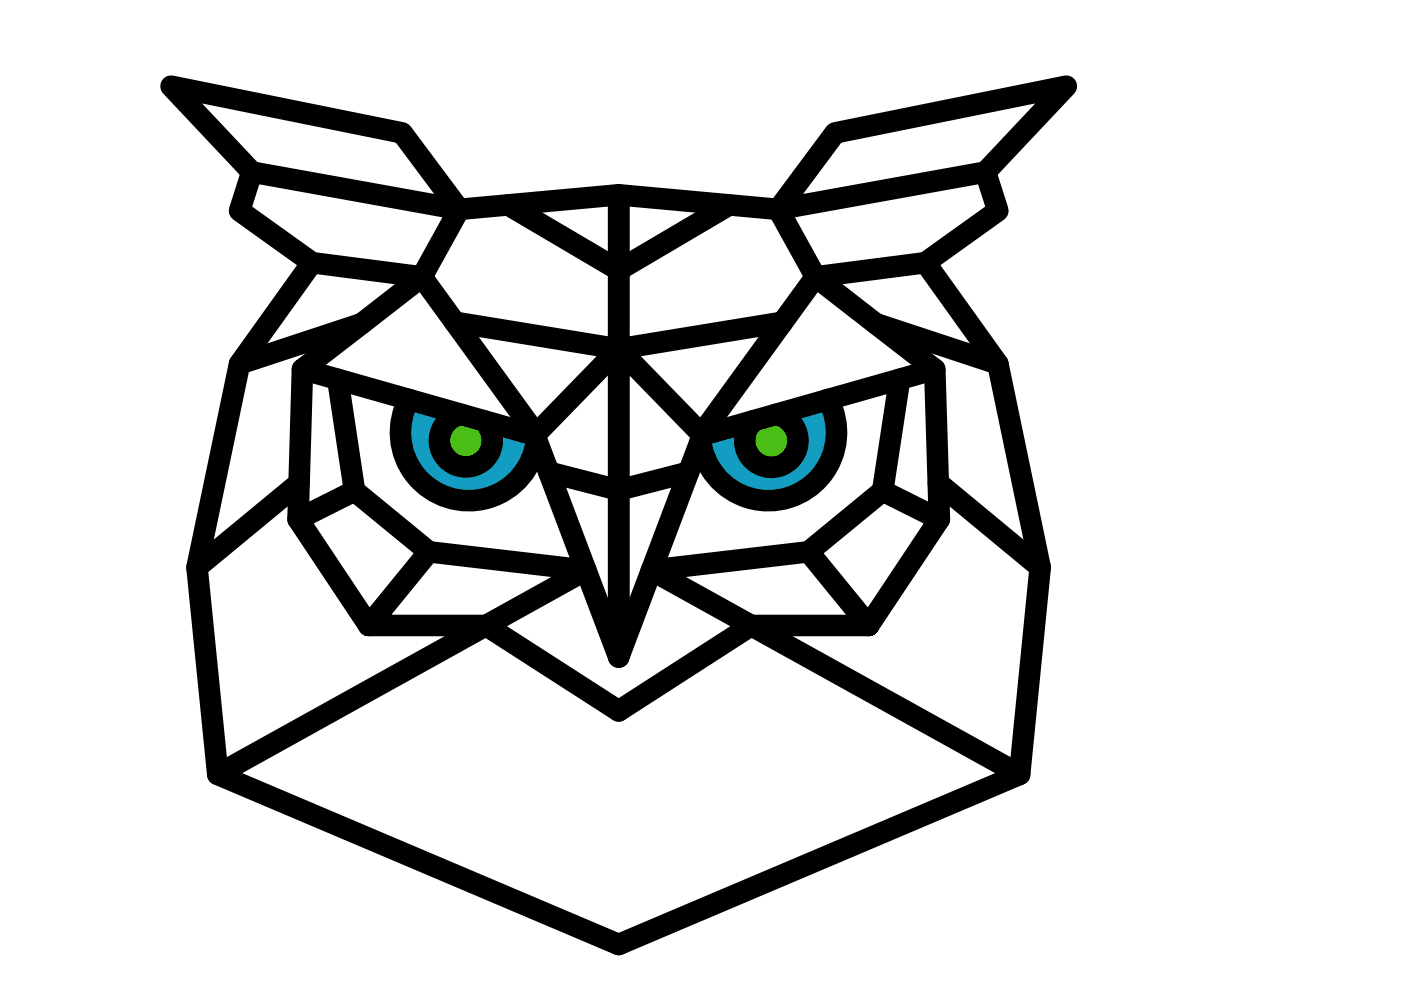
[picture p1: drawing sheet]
<svg xmlns="http://www.w3.org/2000/svg" width="297mm" height="210mm" viewBox="0 0 297 210" stroke-linecap="round" stroke-linejoin="round" font-family="sans-serif">
<!-- layer: 0 -->
<g fill="none" stroke="#000" stroke-width="4.6">
<path d="M53.4 36.5l44 7.9-8 14.3 23.5 32.3 18.3 48.3v-98l-33.8 3.1-12.2-16.2-48.9-9.9 17.1 18.2-2.6 8.2 15.4 11-15.4 21.5-9 43.1 4.4 43.9 85 36.1 85-36.1 4.3-43.9-8.9-43.1-15.4-21.5 15.4-11-2.7-8.2 17.2-18.2-49 9.9-12.1 16.2-33.8-3.1v98l18.2-48.3 23.5-32.3-7.9-14.3 43.9-7.9M66.2 55.7l23.2 3-12.7 9.9-25.9 8.6M107.8 43.5l23.4 13.8 23.4-13.8M196.2 55.7l-23.3 3 12.8 9.9 25.9 8.6M76.7 68.6l-12.6 9.7-.9 31.8M96.4 68.3l34.8 5.7-17.8 18.3-49.3-14M165.9 68.3l-34.7 5.7 17.8 18.3 49.2-14M185.7 68.6l12.5 9.7 1 31.8M71.6 80.4l3.6 23.7M86.7 84.7a14.5 14.5 0 0 0 8.3 20.8 14.5 14.5 0 0 0 18.7-12.3M97.8 87.9a5.6 5.6 0 0 0-4.2 7.7 5.6 5.6 0 0 0 8.4 2.3 5.6 5.6 0 0 0 .5-8.7M164.5 87.9a5.7 5.7 0 0 1 4.3 7.7 5.7 5.7 0 0 1-8.6 2.4 5.7 5.7 0 0 1-.4-8.8"/>
<path d="M175.5 84.7a14.5 14.5 0 0 1-8.3 20.8 14.5 14.5 0 0 1-18.7-12.3M190.7 80.4l-3.6 23.7M63.4 102.4l-21.6 17.9M90.9 117l33.3 3.9-78 43.3M116.4 100.1l14.8 3.8 14.8-3.8M171.4 117l-33.3 3.9 78.1 43.3M199 102.4l21.5 17.9M78.2 132.6l12.7-15.6-15.7-12.9-12 6 15 22.5h24.8l28.2 18.1 28.1-18.1h24.9l15-22.5-12.1-6-15.7 12.9 12.8 15.6"/>
</g>
<g fill="#1d9dc3" stroke="#1d9dc3" stroke-width=".21">
<path d="M86.8 84.7l4.9 1.4h-5.6z"/>
<path d="M170.6 86.1l5-1.4 .7 1.4z"/>
<path d="M102.5 89.2l1.7 .5h-1.2z"/>
<path d="M158.1 89.7l1.7-.5-.4 .5z"/>
<path d="M98.6 106.2h1.8z"/>
<path d="M161 106h4l-1.2 .2z"/>
<path d="M170.6 86.1l6.2 1.5-.5-1.5zM165.5 87.6l5.1-1.5 6.2 1.5z"/>
<path d="M86.1 86.1l10.7 1.5-5.1-1.5zM86.1 86.1l10.7 1.5h-11.2z"/>
<path d="M165.5 87.6l11.4 .3-.1-.3zM164.5 87.9l1-.3 11.4 .3z"/>
<path d="M85.6 87.6l12.3 .3-1.1-.3zM85.6 87.6l12.3 .3h-12.4z"/>
<path d="M164.5 87.9l12.4 .2v-.2zM164.5 87.9l12.4 .2h-11.5z"/>
<path d="M85.5 87.9l11.4 .2 1-.2zM85.5 87.9l11.4 .2h-11.4z"/>
<path d="M165.4 88.1l11.6 .4-.1-.4zM165.4 88.1l11.6 .4h-10.7z"/>
<path d="M85.5 88.1l10.6 .4 .8-.4zM85.5 88.1l10.6 .4h-10.8z"/>
<path d="M85.3 88.5l10 .5 .8-.5zM85.3 88.5l10 .5h-10.1z"/>
<path d="M166.3 88.5l10.8 .5-.1-.5zM166.3 88.5l10.8 .5h-10z"/>
<path d="M167.1 89l10.1 .1zM167.1 89l10.1 .1z"/>
<path d="M85.2 89h10.1zM85.2 89l10 .1z"/>
<path d="M85.2 89.1l9.4 .6 .6-.6zM85.2 89.1l9.4 .6h-9.5z"/>
<path d="M167.2 89.1l10 .6v-.6zM167.2 89.1l10 .6h-9.4z"/>
<path d="M103 89.7l1.9 .2-.7-.2zM103 89.7l1.9 .2h-1.7z"/>
<path d="M158.1 89.7l1.1 .2 .2-.2zM157.4 89.9l.7-.2 1.1 .2z"/>
<path d="M85.1 89.7l9 .7 .5-.7zM85.1 89.7l9 .7h-9.1z"/>
<path d="M167.8 89.7l9.5 .8-.1-.8zM167.8 89.7l9.5 .8h-9z"/>
<path d="M168.3 90.5l9.1 .1-.1-.1zM168.3 90.5l9.1 .1h-8.9z"/>
<path d="M85 90.4l8.9 .2 .2-.2zM85 90.4l8.9 .2h-8.9z"/>
<path d="M103.2 89.9l4.5 .8-2.8-.8zM103.2 89.9l4.5 .8h-4z"/>
<path d="M157.4 89.9l1.3 .8 .5-.8zM154.6 90.7l2.8-.8 1.3 .8z"/>
<path d="M85 90.6l8.6 .7 .3-.7zM85 90.6l8.6 .7h-8.6z"/>
<path d="M168.5 90.6l8.9 .7v-.7zM168.5 90.6l8.9 .7h-8.6z"/>
<path d="M103.7 90.7l7 .8-3-.8zM103.7 90.7l7 .8h-6.6z"/>
<path d="M154.6 90.7l3.6 .8 .5-.8zM151.5 91.5l3.1-.8 3.6 .8z"/>
<path d="M85 91.3l8.3 .9 .3-.9zM85 91.3l8.3 .9h-8.4z"/>
<path d="M168.8 91.3l8.6 .9v-.9zM168.8 91.3l8.6 .9h-8.3z"/>
<path d="M84.9 92.2h8.4zM84.9 92.2h8.4z"/>
<path d="M169.1 92.2h8.3zM169.1 92.2h8.3z"/>
<path d="M151.5 91.5l6.5 .8 .2-.8zM149 92.3l2.5-.8 6.5 .8z"/>
<path d="M104.1 91.5l9.3 .8-2.7-.8zM104.1 91.5l9.3 .8h-9.1z"/>
<path d="M104.3 92.3l9.2 .1-.1-.1zM104.3 92.3l9.2 .1h-9.2z"/>
<path d="M149 92.3l9 .1v-.1zM149 92.3l9 .1h-9.1z"/>
<path d="M84.9 92.2l8.3 .9 .1-.9zM84.9 92.2l8.3 .9h-8.2z"/>
<path d="M169.1 92.2l8.2 1 .1-1zM169.1 92.2l8.2 1h-8.1z"/>
<path d="M148.9 92.4l9 .8 .1-.8zM148.9 92.4l9 .8h-9.3z"/>
<path d="M104.3 92.4l9.5 .8-.3-.8zM104.3 92.4l9.5 .8h-9.4z"/>
<path d="M104.4 93.2l9.3 .2 .1-.2zM104.4 93.2l9.3 .2h-9.3z"/>
<path d="M148.6 93.2l9.3 .2v-.2zM148.6 93.2l9.3 .2h-9.3z"/>
<path d="M169.2 93.2l8 .5 .1-.5zM169.2 93.2l8 .5h-8z"/>
<path d="M85 93.1l8.2 .6v-.6zM85 93.1l8.2 .6h-8.1z"/>
<path d="M85.1 93.7l8.1 .4v-.4zM85.1 93.7l8.1 .4h-8z"/>
<path d="M169.2 93.7l8 .4v-.4zM169.2 93.7l8 .4h-8z"/>
<path d="M104.4 93.4l9.2 .9 .1-.9zM104.4 93.4l9.2 .9h-9.3z"/>
<path d="M148.6 93.4l9.4 .9-.1-.9zM148.6 93.4l9.4 .9h-9.3z"/>
<path d="M148.7 94.3l9.4 .5-.1-.5zM148.7 94.3l9.4 .5h-9.3z"/>
<path d="M104.3 94.3l9.2 .5 .1-.5zM104.3 94.3l9.2 .5h-9.2z"/>
<path d="M85.2 94.1l8.2 .9-.2-.9zM85.2 94.1l8.2 .9h-8.1z"/>
<path d="M169.2 94.1l7.8 .9 .2-.9zM169.2 94.1l7.8 .9h-8z"/>
<path d="M104.3 94.8l9.1 .4 .1-.4zM104.3 94.8l9.1 .4h-9.3z"/>
<path d="M169 95l7.9 .2 .1-.2zM169 95l7.9 .2h-8z"/>
<path d="M85.3 95l8.2 .2-.1-.2zM85.3 95l8.2 .2h-8.1z"/>
<path d="M148.8 94.8l9.4 .5-.1-.5zM148.8 94.8l9.4 .5h-9.2z"/>
<path d="M85.4 95.2l8.4 .7-.3-.7zM85.4 95.2l8.4 .7h-8.2z"/>
<path d="M168.9 95.2l7.8 .7 .2-.7zM168.9 95.2l7.8 .7h-8z"/>
<path d="M104.1 95.2l9 .9 .3-.9zM104.1 95.2l9 .9h-9.4z"/>
<path d="M149 95.3l9.6 .9-.4-.9zM149 95.3l9.6 .9h-9.4z"/>
<path d="M149.2 96.2l9.5 .1zM149.2 96.2l9.5 .1z"/>
<path d="M103.7 96.1l9.4 .2v-.2zM103.7 96.1l9.4 .2h-9.5z"/>
<path d="M85.6 95.9l8.6 .8-.4-.8zM85.6 95.9l8.6 .8h-8.4z"/>
<path d="M168.7 95.9l7.8 .8 .2-.8zM168.7 95.9l7.8 .8h-8.3z"/>
<path d="M85.8 96.7h8.5zM85.8 96.7h8.5z"/>
<path d="M168.2 96.7h8.3zM168.2 96.7l8.3 .1z"/>
<path d="M103.6 96.3l9.3 .6 .2-.6zM103.6 96.3l9.3 .6h-9.7z"/>
<path d="M149.2 96.3l9.9 .7-.4-.7zM149.2 96.3l9.9 .7h-9.6z"/>
<path d="M85.8 96.7l9.1 .7-.6-.7zM85.8 96.7l9.1 .7h-8.8z"/>
<path d="M168.2 96.8l8 .7 .3-.7zM168.2 96.8l8 .7h-8.7z"/>
<path d="M103.2 96.9l9.4 .7 .3-.7zM103.2 96.9l9.4 .7h-10z"/>
<path d="M149.5 97l10.3 .6-.7-.6zM149.5 97l10.3 .6h-10z"/>
<path d="M149.8 97.6l10 .1zM149.8 97.6l10 .1z"/>
<path d="M102.6 97.6l10 .1v-.1zM102.4 97.7l.2-.1 10 .1z"/>
<path d="M86.1 97.4l9.5 .6-.7-.6zM86.1 97.4l9.5 .6h-9.2z"/>
<path d="M167.5 97.5l8.4 .6 .3-.6zM166.8 98.1l.7-.6 8.4 .6z"/>
<path d="M166.8 98.1h9.1zM166.7 98.2h9.2z"/>
<path d="M86.4 98l9.4 .2-.2-.2zM86.4 98l9.4 .2h-9.3z"/>
<path d="M102.4 97.7l9.9 .5 .3-.5zM101.8 98.2l.6-.5 9.9 .5z"/>
<path d="M149.8 97.7l10.7 .5-.7-.5zM149.8 97.7l10.7 .5h-10.4z"/>
<path d="M86.5 98.2l9.9 .3-.6-.3zM86.5 98.2l9.9 .3h-9.8z"/>
<path d="M166.7 98.2l8.9 .4 .3-.4zM166 98.6l.7-.4 8.9 .4z"/>
<path d="M101.8 98.2l10.3 .4 .2-.4zM101 98.6l.8-.4 10.3 .4z"/>
<path d="M150.1 98.2l11.3 .5-.9-.5zM150.1 98.2l11.3 .5h-11.1z"/>
<path d="M86.6 98.5l10.7 .3-.9-.3zM86.6 98.5l10.7 .3h-10.4z"/>
<path d="M101 98.6l11 .3 .1-.3zM100.1 98.9l.9-.3 11 .3z"/>
<path d="M166 98.6l9.5 .3 .1-.3zM165.1 98.9l.9-.3 9.5 .3z"/>
<path d="M150.3 98.7l11.9 .3-.8-.3zM150.3 98.7l11.9 .3h-11.7z"/>
<path d="M86.9 98.8l11.3 .2-.9-.2zM86.9 98.8l11.3 .2h-11.3z"/>
<path d="M100.1 98.9l11.8 .1 .1-.1zM99.1 99l1-.1 11.8 .1z"/>
<path d="M86.9 99h12.2zM86.9 99h12.2z"/>
<path d="M150.5 99l12.4 .1-.7-.1zM150.5 99l12.4 .1h-12.4z"/>
<path d="M86.9 99h25zM86.9 99l24.9 .1z"/>
<path d="M165.1 98.9l10.2 .2 .2-.2zM164.2 99.1l.9-.2 10.2 .2z"/>
<path d="M150.5 99.1h12.6zM150.5 99.1h12.6z"/>
<path d="M164.2 99.1h11.1zM163.2 99.1h12.1z"/>
<path d="M150.5 99.1h12.7zM150.5 99.1h12.7z"/>
<path d="M150.5 99.1l24.6 .4 .2-.4zM150.5 99.1l24.6 .4h-24.3z"/>
<path d="M87 99.1l24.6 .4 .2-.4zM87 99.1l24.6 .4h-24.4z"/>
<path d="M150.8 99.5l23.7 .9 .6-.9zM150.8 99.5l23.7 .9h-23.1z"/>
<path d="M87.2 99.5l23.8 .9 .6-.9zM87.2 99.5l23.8 .9h-23.1z"/>
<path d="M151.4 100.4l22.8 .3 .3-.3zM151.4 100.4l22.8 .3h-22.5z"/>
<path d="M87.9 100.4l22.7 .3 .4-.3zM87.9 100.4l22.7 .3h-22.5z"/>
<path d="M151.7 100.7l21.8 .8 .7-.8zM151.7 100.7l21.8 .8h-21.2z"/>
<path d="M88.1 100.7l21.9 .8 .6-.8zM88.1 100.7l21.9 .8h-21.2z"/>
<path d="M152.3 101.5l20.9 .4 .3-.4zM152.3 101.5l20.9 .4h-20.5z"/>
<path d="M88.8 101.5l20.8 .4 .4-.4zM88.8 101.5l20.8 .4h-20.4z"/>
<path d="M152.7 101.9l19.7 .7 .8-.7zM152.7 101.9l19.7 .7h-18.9z"/>
<path d="M89.2 101.9l19.7 .7 .7-.7zM89.2 101.9l19.7 .7h-19z"/>
<path d="M153.5 102.6l18.5 .3 .4-.3zM153.5 102.6l18.5 .3h-18.1z"/>
<path d="M89.9 102.6l18.5 .3 .5-.3zM89.9 102.6l18.5 .3h-18.1z"/>
<path d="M153.9 102.9l17.3 .7 .8-.7zM153.9 102.9l17.3 .7h-16.5z"/>
<path d="M90.3 102.9l17.3 .7 .8-.7zM90.3 102.9l17.3 .7h-16.4z"/>
<path d="M154.7 103.6l16.1 .3 .4-.3zM154.7 103.6l16.1 .3h-15.7z"/>
<path d="M91.2 103.6l16 .3 .4-.3zM91.2 103.6l16 .3h-15.6z"/>
<path d="M155.1 103.9l14.7 .5 1-.5zM155.1 103.9l14.7 .5h-13.8z"/>
<path d="M91.6 103.9l14.7 .5 .9-.5zM91.6 103.9l14.7 .5h-13.8z"/>
<path d="M156 104.4l13.4 .2 .4-.2zM156 104.4l13.4 .2h-12.9z"/>
<path d="M92.5 104.4l13.4 .2 .4-.2zM92.5 104.4l13.4 .2h-13z"/>
<path d="M156.5 104.6l11.9 .5 1-.5zM156.5 104.6l11.9 .5h-11z"/>
<path d="M92.9 104.6l12 .5 1-.5zM92.9 104.6l12 .5h-11z"/>
<path d="M157.4 105.1l10.6 .2 .4-.2zM157.4 105.1l10.6 .2h-10.1z"/>
<path d="M93.9 105.1l10.5 .2 .5-.2zM93.9 105.1l10.5 .2h-10.1z"/>
<path d="M157.9 105.3l9 .3 1.1-.3zM157.9 105.3l9 .3h-8z"/>
<path d="M94.3 105.3l9.2 .3 .9-.3zM94.3 105.3l9.2 .3h-8.1z"/>
<path d="M158.9 105.6l7.6 .1 .4-.1zM158.9 105.6l7.6 .1h-7.1z"/>
<path d="M95.4 105.6l7.5 .1 .6-.1zM95.4 105.6l7.5 .1h-7.1z"/>
<path d="M159.4 105.7l6 .2 1.1-.2zM159.4 105.7l6 .2h-5z"/>
<path d="M95.8 105.7l6.2 .2 .9-.2zM95.8 105.7l6.2 .2h-5.1z"/>
<path d="M160.4 105.9h5zM160.4 105.9l4.6 .1z"/>
<path d="M96.9 105.9h5.1zM96.9 105.9l4.4 .1z"/>
<path d="M161 106l2.8 .2zM161.9 106.2h1.9z"/>
<path d="M97.3 106l3.1 .2 .9-.2zM97.3 106l3.1 .2z"/>
</g>
<g fill="#149dc3" stroke="#149dc3" stroke-width=".21">
<path d="M86.8 84.7l4.9 1.4h-5.6z"/>
<path d="M170.6 86.1l5-1.4 .7 1.4z"/>
<path d="M102.5 89.2l1.7 .5h-1.2z"/>
<path d="M158.1 89.7l1.7-.5-.4 .5z"/>
<path d="M98.6 106.2h1.8z"/>
<path d="M161 106h4l-1.2 .2z"/>
<path d="M170.6 86.1l6.2 1.5-.5-1.5zM165.5 87.6l5.1-1.5 6.2 1.5z"/>
<path d="M86.1 86.1l10.7 1.5-5.1-1.5zM86.1 86.1l10.7 1.5h-11.2z"/>
<path d="M165.5 87.6l11.4 .3-.1-.3zM164.5 87.9l1-.3 11.4 .3z"/>
<path d="M85.6 87.6l12.3 .3-1.1-.3zM85.6 87.6l12.3 .3h-12.4z"/>
<path d="M164.5 87.9l12.4 .2v-.2zM164.5 87.9l12.4 .2h-11.5z"/>
<path d="M85.5 87.9l11.4 .2 1-.2zM85.5 87.9l11.4 .2h-11.4z"/>
<path d="M165.4 88.1l11.6 .4-.1-.4zM165.4 88.1l11.6 .4h-10.7z"/>
<path d="M85.5 88.1l10.6 .4 .8-.4zM85.5 88.1l10.6 .4h-10.8z"/>
<path d="M85.3 88.5l10 .5 .8-.5zM85.3 88.5l10 .5h-10.1z"/>
<path d="M166.3 88.5l10.8 .5-.1-.5zM166.3 88.5l10.8 .5h-10z"/>
<path d="M167.1 89l10.1 .1zM167.1 89l10.1 .1z"/>
<path d="M85.2 89h10.1zM85.2 89l10 .1z"/>
<path d="M85.2 89.1l9.4 .6 .6-.6zM85.2 89.1l9.4 .6h-9.5z"/>
<path d="M167.2 89.1l10 .6v-.6zM167.2 89.1l10 .6h-9.4z"/>
<path d="M103 89.7l1.9 .2-.7-.2zM103 89.7l1.9 .2h-1.7z"/>
<path d="M158.1 89.7l1.1 .2 .2-.2zM157.4 89.9l.7-.2 1.1 .2z"/>
<path d="M85.1 89.7l9 .7 .5-.7zM85.1 89.7l9 .7h-9.1z"/>
<path d="M167.8 89.7l9.5 .8-.1-.8zM167.8 89.7l9.5 .8h-9z"/>
<path d="M168.3 90.5l9.1 .1-.1-.1zM168.3 90.5l9.1 .1h-8.9z"/>
<path d="M85 90.4l8.9 .2 .2-.2zM85 90.4l8.9 .2h-8.9z"/>
<path d="M103.2 89.9l4.5 .8-2.8-.8zM103.2 89.9l4.5 .8h-4z"/>
<path d="M157.4 89.9l1.3 .8 .5-.8zM154.6 90.7l2.8-.8 1.3 .8z"/>
<path d="M85 90.6l8.6 .7 .3-.7zM85 90.6l8.6 .7h-8.6z"/>
<path d="M168.5 90.6l8.9 .7v-.7zM168.5 90.6l8.9 .7h-8.6z"/>
<path d="M103.7 90.7l7 .8-3-.8zM103.7 90.7l7 .8h-6.6z"/>
<path d="M154.6 90.7l3.6 .8 .5-.8zM151.5 91.5l3.1-.8 3.6 .8z"/>
<path d="M85 91.3l8.3 .9 .3-.9zM85 91.3l8.3 .9h-8.4z"/>
<path d="M168.8 91.3l8.6 .9v-.9zM168.8 91.3l8.6 .9h-8.3z"/>
<path d="M84.9 92.2h8.4zM84.9 92.2h8.4z"/>
<path d="M169.1 92.2h8.3zM169.1 92.2h8.3z"/>
<path d="M151.5 91.5l6.5 .8 .2-.8zM149 92.3l2.5-.8 6.5 .8z"/>
<path d="M104.1 91.5l9.3 .8-2.7-.8zM104.1 91.5l9.3 .8h-9.1z"/>
<path d="M104.3 92.3l9.2 .1-.1-.1zM104.3 92.3l9.2 .1h-9.2z"/>
<path d="M149 92.3l9 .1v-.1zM149 92.3l9 .1h-9.1z"/>
<path d="M84.9 92.2l8.3 .9 .1-.9zM84.9 92.2l8.3 .9h-8.2z"/>
<path d="M169.1 92.2l8.2 1 .1-1zM169.1 92.2l8.2 1h-8.1z"/>
<path d="M148.9 92.4l9 .8 .1-.8zM148.9 92.4l9 .8h-9.3z"/>
<path d="M104.3 92.4l9.5 .8-.3-.8zM104.3 92.4l9.5 .8h-9.4z"/>
<path d="M104.4 93.2l9.3 .2 .1-.2zM104.4 93.2l9.3 .2h-9.3z"/>
<path d="M148.6 93.2l9.3 .2v-.2zM148.6 93.2l9.3 .2h-9.3z"/>
<path d="M169.2 93.2l8 .5 .1-.5zM169.2 93.2l8 .5h-8z"/>
<path d="M85 93.1l8.2 .6v-.6zM85 93.1l8.2 .6h-8.1z"/>
<path d="M85.1 93.7l8.1 .4v-.4zM85.1 93.7l8.1 .4h-8z"/>
<path d="M169.2 93.7l8 .4v-.4zM169.2 93.7l8 .4h-8z"/>
<path d="M104.4 93.4l9.2 .9 .1-.9zM104.4 93.4l9.2 .9h-9.3z"/>
<path d="M148.6 93.4l9.4 .9-.1-.9zM148.6 93.4l9.4 .9h-9.3z"/>
<path d="M148.7 94.3l9.4 .5-.1-.5zM148.7 94.3l9.4 .5h-9.3z"/>
<path d="M104.3 94.3l9.2 .5 .1-.5zM104.3 94.3l9.2 .5h-9.2z"/>
<path d="M85.2 94.1l8.2 .9-.2-.9zM85.2 94.1l8.2 .9h-8.1z"/>
<path d="M169.2 94.1l7.8 .9 .2-.9zM169.2 94.1l7.8 .9h-8z"/>
<path d="M104.3 94.8l9.1 .4 .1-.4zM104.3 94.8l9.1 .4h-9.3z"/>
<path d="M169 95l7.9 .2 .1-.2zM169 95l7.9 .2h-8z"/>
<path d="M85.3 95l8.2 .2-.1-.2zM85.3 95l8.2 .2h-8.1z"/>
<path d="M148.8 94.8l9.4 .5-.1-.5zM148.8 94.8l9.4 .5h-9.2z"/>
<path d="M85.4 95.2l8.4 .7-.3-.7zM85.4 95.2l8.4 .7h-8.2z"/>
<path d="M168.9 95.2l7.8 .7 .2-.7zM168.9 95.2l7.8 .7h-8z"/>
<path d="M104.1 95.2l9 .9 .3-.9zM104.1 95.2l9 .9h-9.4z"/>
<path d="M149 95.3l9.6 .9-.4-.9zM149 95.3l9.6 .9h-9.4z"/>
<path d="M149.2 96.2l9.5 .1zM149.2 96.2l9.5 .1z"/>
<path d="M103.7 96.1l9.4 .2v-.2zM103.7 96.1l9.4 .2h-9.5z"/>
<path d="M85.6 95.9l8.6 .8-.4-.8zM85.6 95.9l8.6 .8h-8.4z"/>
<path d="M168.7 95.9l7.8 .8 .2-.8zM168.7 95.9l7.8 .8h-8.3z"/>
<path d="M85.8 96.7h8.5zM85.8 96.7h8.5z"/>
<path d="M168.2 96.7h8.3zM168.2 96.7l8.3 .1z"/>
<path d="M103.6 96.3l9.3 .6 .2-.6zM103.6 96.3l9.3 .6h-9.7z"/>
<path d="M149.2 96.3l9.9 .7-.4-.7zM149.2 96.3l9.9 .7h-9.6z"/>
<path d="M85.8 96.7l9.1 .7-.6-.7zM85.8 96.7l9.1 .7h-8.8z"/>
<path d="M168.2 96.8l8 .7 .3-.7zM168.2 96.8l8 .7h-8.7z"/>
<path d="M103.2 96.9l9.4 .7 .3-.7zM103.2 96.9l9.4 .7h-10z"/>
<path d="M149.5 97l10.3 .6-.7-.6zM149.5 97l10.3 .6h-10z"/>
<path d="M149.8 97.6l10 .1zM149.8 97.6l10 .1z"/>
<path d="M102.6 97.6l10 .1v-.1zM102.4 97.7l.2-.1 10 .1z"/>
<path d="M86.1 97.4l9.5 .6-.7-.6zM86.1 97.4l9.5 .6h-9.2z"/>
<path d="M167.5 97.5l8.4 .6 .3-.6zM166.8 98.1l.7-.6 8.4 .6z"/>
<path d="M166.8 98.1h9.1zM166.7 98.2h9.2z"/>
<path d="M86.4 98l9.4 .2-.2-.2zM86.4 98l9.4 .2h-9.3z"/>
<path d="M102.4 97.7l9.9 .5 .3-.5zM101.8 98.2l.6-.5 9.9 .5z"/>
<path d="M149.8 97.7l10.7 .5-.7-.5zM149.8 97.7l10.7 .5h-10.4z"/>
<path d="M86.5 98.2l9.9 .3-.6-.3zM86.5 98.2l9.9 .3h-9.8z"/>
<path d="M166.7 98.2l8.9 .4 .3-.4zM166 98.6l.7-.4 8.9 .4z"/>
<path d="M101.8 98.2l10.3 .4 .2-.4zM101 98.6l.8-.4 10.3 .4z"/>
<path d="M150.1 98.2l11.3 .5-.9-.5zM150.1 98.2l11.3 .5h-11.1z"/>
<path d="M86.6 98.5l10.7 .3-.9-.3zM86.6 98.5l10.7 .3h-10.4z"/>
<path d="M101 98.6l11 .3 .1-.3zM100.1 98.9l.9-.3 11 .3z"/>
<path d="M166 98.6l9.5 .3 .1-.3zM165.1 98.9l.9-.3 9.5 .3z"/>
<path d="M150.3 98.7l11.9 .3-.8-.3zM150.3 98.7l11.9 .3h-11.7z"/>
<path d="M86.9 98.8l11.3 .2-.9-.2zM86.9 98.8l11.3 .2h-11.3z"/>
<path d="M100.1 98.9l11.8 .1 .1-.1zM99.1 99l1-.1 11.8 .1z"/>
<path d="M86.9 99h12.2zM86.9 99h12.2z"/>
<path d="M150.5 99l12.4 .1-.7-.1zM150.5 99l12.4 .1h-12.4z"/>
<path d="M86.9 99h25zM86.9 99l24.9 .1z"/>
<path d="M165.1 98.9l10.2 .2 .2-.2zM164.2 99.1l.9-.2 10.2 .2z"/>
<path d="M150.5 99.1h12.6zM150.5 99.1h12.6z"/>
<path d="M164.2 99.1h11.1zM163.2 99.1h12.1z"/>
<path d="M150.5 99.1h12.7zM150.5 99.1h12.7z"/>
<path d="M150.5 99.1l24.6 .4 .2-.4zM150.5 99.1l24.6 .4h-24.3z"/>
<path d="M87 99.1l24.6 .4 .2-.4zM87 99.1l24.6 .4h-24.4z"/>
<path d="M150.8 99.5l23.7 .9 .6-.9zM150.8 99.5l23.7 .9h-23.1z"/>
<path d="M87.2 99.5l23.8 .9 .6-.9zM87.2 99.5l23.8 .9h-23.1z"/>
<path d="M151.4 100.4l22.8 .3 .3-.3zM151.4 100.4l22.8 .3h-22.5z"/>
<path d="M87.9 100.4l22.7 .3 .4-.3zM87.9 100.4l22.7 .3h-22.5z"/>
<path d="M151.7 100.7l21.8 .8 .7-.8zM151.7 100.7l21.8 .8h-21.2z"/>
<path d="M88.1 100.7l21.9 .8 .6-.8zM88.1 100.7l21.9 .8h-21.2z"/>
<path d="M152.3 101.5l20.9 .4 .3-.4zM152.3 101.5l20.9 .4h-20.5z"/>
<path d="M88.8 101.5l20.8 .4 .4-.4zM88.8 101.5l20.8 .4h-20.4z"/>
<path d="M152.7 101.9l19.7 .7 .8-.7zM152.7 101.9l19.7 .7h-18.9z"/>
<path d="M89.2 101.9l19.7 .7 .7-.7zM89.2 101.9l19.7 .7h-19z"/>
<path d="M153.5 102.6l18.5 .3 .4-.3zM153.5 102.6l18.5 .3h-18.1z"/>
<path d="M89.9 102.6l18.5 .3 .5-.3zM89.9 102.6l18.5 .3h-18.1z"/>
<path d="M153.9 102.9l17.3 .7 .8-.7zM153.9 102.9l17.3 .7h-16.5z"/>
<path d="M90.3 102.9l17.3 .7 .8-.7zM90.3 102.9l17.3 .7h-16.4z"/>
<path d="M154.7 103.6l16.1 .3 .4-.3zM154.7 103.6l16.1 .3h-15.7z"/>
<path d="M91.2 103.6l16 .3 .4-.3zM91.2 103.6l16 .3h-15.6z"/>
<path d="M155.1 103.9l14.7 .5 1-.5zM155.1 103.9l14.7 .5h-13.8z"/>
<path d="M91.6 103.9l14.7 .5 .9-.5zM91.6 103.9l14.7 .5h-13.8z"/>
<path d="M156 104.4l13.4 .2 .4-.2zM156 104.4l13.4 .2h-12.9z"/>
<path d="M92.5 104.4l13.4 .2 .4-.2zM92.5 104.4l13.4 .2h-13z"/>
<path d="M156.5 104.6l11.9 .5 1-.5zM156.5 104.6l11.9 .5h-11z"/>
<path d="M92.9 104.6l12 .5 1-.5zM92.9 104.6l12 .5h-11z"/>
<path d="M157.4 105.1l10.6 .2 .4-.2zM157.4 105.1l10.6 .2h-10.1z"/>
<path d="M93.9 105.1l10.5 .2 .5-.2zM93.9 105.1l10.5 .2h-10.1z"/>
<path d="M157.9 105.3l9 .3 1.1-.3zM157.9 105.3l9 .3h-8z"/>
<path d="M94.3 105.3l9.2 .3 .9-.3zM94.3 105.3l9.2 .3h-8.1z"/>
<path d="M158.9 105.6l7.6 .1 .4-.1zM158.9 105.6l7.6 .1h-7.1z"/>
<path d="M95.4 105.6l7.5 .1 .6-.1zM95.4 105.6l7.5 .1h-7.1z"/>
<path d="M159.4 105.7l6 .2 1.1-.2zM159.4 105.7l6 .2h-5z"/>
<path d="M95.8 105.7l6.2 .2 .9-.2zM95.8 105.7l6.2 .2h-5.1z"/>
<path d="M160.4 105.9h5zM160.4 105.9l4.6 .1z"/>
<path d="M96.9 105.9h5.1zM96.9 105.9l4.4 .1z"/>
<path d="M161 106l2.8 .2zM161.9 106.2h1.9z"/>
<path d="M97.3 106l3.1 .2 .9-.2zM97.3 106l3.1 .2z"/>
</g>
<g fill="#4abe14" stroke="#4abe14" stroke-width=".21">
<path d="M96.9 88.1l1-.2 .8 .2z"/>
<path d="M163.6 88.1l.9-.2 .9 .2z"/>
<path d="M97.6 98.9h2.5l-.8 .1z"/>
<path d="M162.2 99h2.6l-.6 .1z"/>
<path d="M96.9 88.1h1.8zM96.9 88.1h1.8z"/>
<path d="M163.6 88.1l2.7 .4-.9-.4zM162.3 88.5l1.3-.4 2.7 .4z"/>
<path d="M96.9 88.1l3.2 .4-1.4-.4zM96.1 88.5l.8-.4 3.2 .4z"/>
<path d="M96.1 88.5l5.8 .5-1.8-.5zM95.3 89l.8-.5 5.8 .5z"/>
<path d="M162.3 88.5l4.8 .5-.8-.5zM160.4 89l1.9-.5 4.8 .5z"/>
<path d="M160.4 89l6.9 .2-.2-.2zM159.8 89.2l.6-.2 6.9 .2z"/>
<path d="M95.3 89l7.2 .2-.6-.2zM95.3 89l7.2 .2h-7.4z"/>
<path d="M95.1 89.2l7.9 .5-.5-.5zM95.1 89.2l7.9 .5h-8.4z"/>
<path d="M159.8 89.2l8 .5-.5-.5zM159.8 89.2l8 .5h-8.4z"/>
<path d="M94.6 89.7l8.6 .2-.2-.2zM94.6 89.7l8.6 .2h-8.8z"/>
<path d="M159.4 89.7l8.5 .2-.1-.2zM159.2 89.9l.2-.2 8.5 .2z"/>
<path d="M94.4 89.9l9.1 .5-.3-.5zM94.4 89.9l9.1 .5h-9.4z"/>
<path d="M159.2 89.9l9.1 .6-.4-.6zM159.2 89.9l9.1 .6h-9.5z"/>
<path d="M94.1 90.4l9.6 .3-.2-.3zM94.1 90.4l9.6 .3h-9.8z"/>
<path d="M158.8 90.5l9.7 .2-.2-.2zM158.8 90.5l9.7 .2h-9.8z"/>
<path d="M93.9 90.7l10.1 .6-.3-.6zM93.9 90.7l10.1 .6h-10.4z"/>
<path d="M158.7 90.7l10.1 .6-.3-.6zM158.7 90.7l10.1 .6h-10.4z"/>
<path d="M93.6 91.3l10.5 .2-.1-.2zM93.6 91.3l10.5 .2h-10.6z"/>
<path d="M158.4 91.3l10.5 .2-.1-.2zM158.4 91.3l10.5 .2h-10.7z"/>
<path d="M93.5 91.5l10.8 .7-.2-.7zM93.5 91.5l10.8 .7h-11z"/>
<path d="M158.2 91.5l10.9 .7-.2-.7zM158.2 91.5l10.9 .7h-11z"/>
<path d="M93.3 92.2l11 .2v-.2zM93.3 92.2l11 .2h-11z"/>
<path d="M158.1 92.2l11 .2v-.2zM158.1 92.2l11 .2h-11.1z"/>
<path d="M93.3 92.4l11.1 .7-.1-.7zM93.3 92.4l11.1 .7h-11.2z"/>
<path d="M158 92.4l11.2 .8-.1-.8zM158 92.4l11.2 .8h-11.3z"/>
<path d="M93.2 93.1l11.2 .3v-.3zM93.2 93.1l11.2 .3h-11.2z"/>
<path d="M157.9 93.2l11.3 .2v-.2zM157.9 93.2l11.3 .2h-11.3z"/>
<path d="M93.2 93.4l11.2 .7v-.7zM93.2 93.4l11.2 .7h-11.2z"/>
<path d="M157.9 93.4l11.3 .7v-.7zM157.9 93.4l11.3 .7h-11.3z"/>
<path d="M93.2 94.1l11.1 .2 .1-.2zM93.2 94.1l11.1 .2h-11.1z"/>
<path d="M157.9 94.1l11.2 .2 .1-.2zM157.9 94.1l11.2 .2h-11.1z"/>
<path d="M93.2 94.3l11 .7 .1-.7zM93.2 94.3l11 .7h-10.8z"/>
<path d="M158 94.3l11 .7 .1-.7zM158 94.3l11 .7h-10.9z"/>
<path d="M93.4 95l10.7 .2 .1-.2zM93.4 95l10.7 .2h-10.6z"/>
<path d="M158.1 95l10.8 .3 .1-.3zM158.1 95l10.8 .3h-10.7z"/>
<path d="M93.5 95.2l10.3 .7 .3-.7zM93.5 95.2l10.3 .7h-10z"/>
<path d="M158.2 95.3l10.5 .6 .2-.6zM158.2 95.3l10.5 .6h-10.2z"/>
<path d="M93.8 95.9l9.9 .2 .1-.2zM93.8 95.9l9.9 .2h-9.8z"/>
<path d="M158.5 95.9l10 .3 .2-.3zM158.5 95.9l10 .3h-9.9z"/>
<path d="M93.9 96.1l9.5 .6 .3-.6zM93.9 96.1l9.5 .6h-9.2z"/>
<path d="M158.6 96.2l9.6 .6 .3-.6zM158.6 96.2l9.6 .6h-9.3z"/>
<path d="M94.2 96.7l9 .2 .2-.2zM94.2 96.7l9 .2h-8.8z"/>
<path d="M158.9 96.8l9.1 .2 .2-.2zM158.9 96.8l9.1 .2h-8.9z"/>
<path d="M94.4 96.9l8.3 .5 .5-.5zM94.4 96.9l8.3 .5h-7.8z"/>
<path d="M159.1 97l8.4 .5 .5-.5zM159.1 97l8.4 .5h-7.9z"/>
<path d="M94.9 97.4l7.7 .2 .1-.2zM94.9 97.4l7.7 .2h-7.5z"/>
<path d="M159.6 97.5l7.7 .1 .2-.1zM159.6 97.5l7.7 .1h-7.5z"/>
<path d="M95.1 97.6l6.9 .4 .6-.4zM95.1 97.6l6.9 .4h-6.4z"/>
<path d="M159.8 97.6l7 .5 .5-.5zM159.8 97.6l7 .5h-6.5z"/>
<path d="M95.6 98l6.2 .2 .2-.2zM95.6 98l6.2 .2h-6z"/>
<path d="M160.3 98.1l6.3 .1 .2-.1zM160.3 98.1l6.3 .1h-6.1z"/>
<path d="M95.8 98.2l5.4 .3 .6-.3zM95.8 98.2l5.4 .3h-4.8z"/>
<path d="M160.5 98.2l5.5 .4 .6-.4zM160.5 98.2l5.5 .4h-4.9z"/>
<path d="M96.4 98.5h4.8zM96.4 98.5l4.6 .1z"/>
<path d="M161.1 98.6h4.9zM161.1 98.6l4.6 .1z"/>
<path d="M96.7 98.6l3.6 .2 .7-.2zM96.7 98.6l3.6 .2h-3z"/>
<path d="M97.3 98.8h3zM97.3 98.8l2.8 .1z"/>
<path d="M161.4 98.7l3.7 .2 .6-.2zM161.4 98.7l3.7 .2h-3z"/>
<path d="M162.1 98.9h3zM162.1 98.9l2.7 .1z"/>
<path d="M97.6 98.9l1.7 .1zM98.2 99h1.1z"/>
<path d="M162.2 99l2 .1zM163.1 99.1h1.1z"/>
</g>
</svg>
